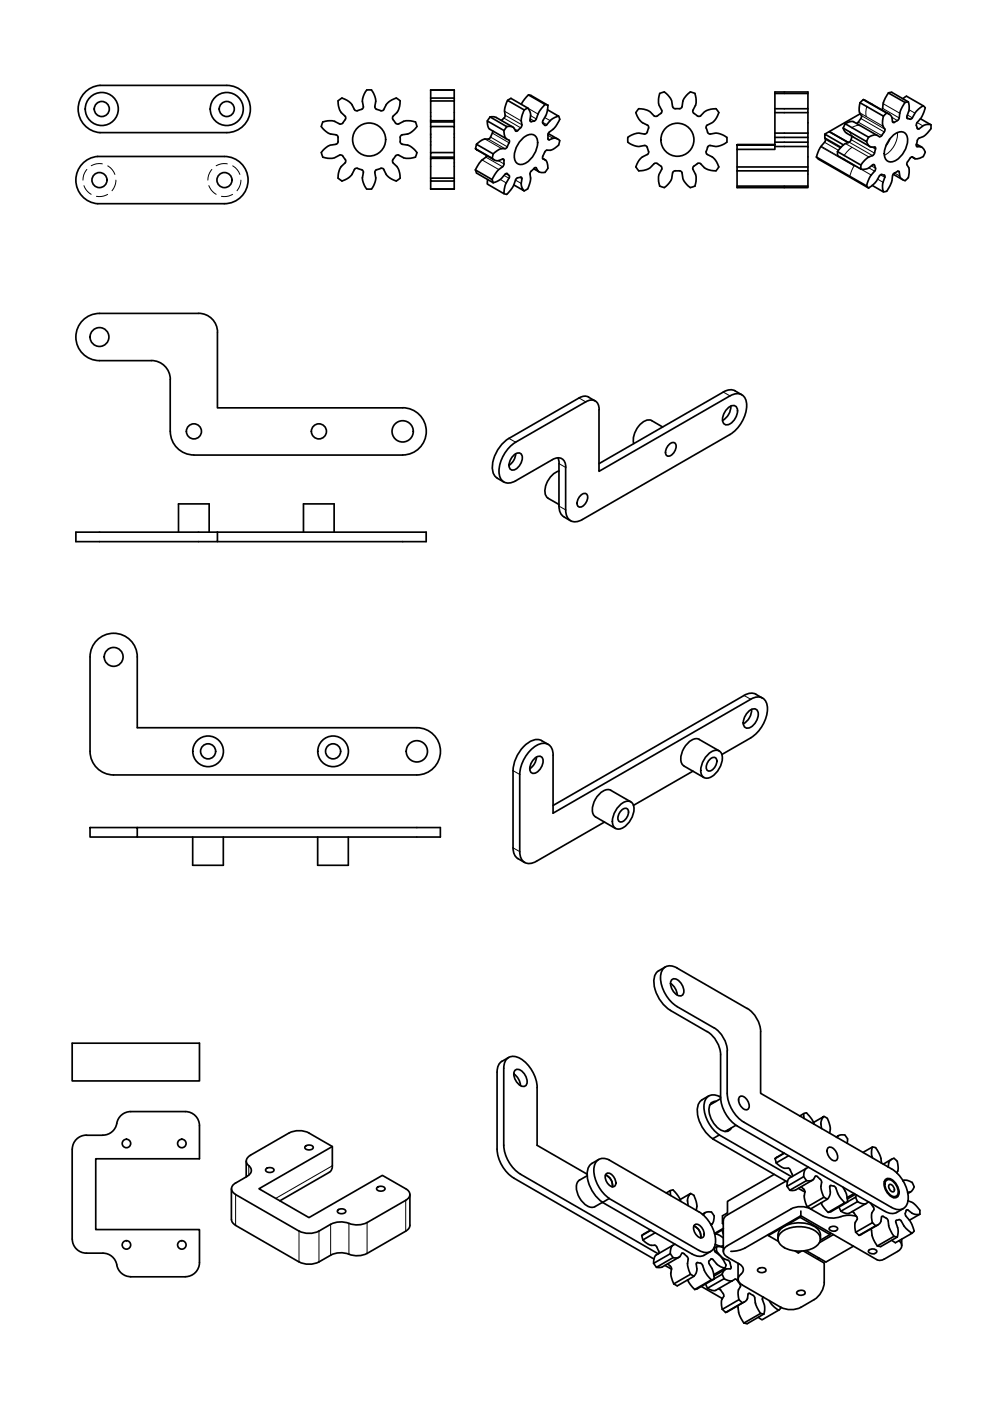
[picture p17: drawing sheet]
<svg xmlns="http://www.w3.org/2000/svg" width="210mm" height="297mm" viewBox="0 0 210 297" stroke-linecap="round" stroke-linejoin="round" font-family="sans-serif">
<!-- layer: Visible -->
<g fill="none" stroke="#000" stroke-width=".36">
<path d="M21.2 18.1h26.9a5 5 0 0 1 5 5 5 5 0 0 1-5 5h-26.9M21.2 18.1a5 5 0 0 0-4.6 5 5 5 0 0 0 4.6 5M91.3 19.1h.1M91.3 19.1h5M96.3 19.1h.1M146.4 19.5l-1.4 1.4-.5 1.9-.4 .2M146.4 19.5l.2 .1a1.07 1.07 0 0 1 1 1.2l-.1 1.4-.6 1.2a1.19 1.19 0 0 0 1 1.2l.4 .1 .3-.2M164.3 19.8h7v-.3h-7v12.2h-8M171.3 19.8v3.3h-7M188.4 19.7l.7-.2 3.5 2.1 .2 1.5-.5 1.6M17.7 34.5a5 5 0 0 1 3-1.3h26.9a5 5 0 0 1 5 5 5 5 0 0 1-5 5h-26.9a5 5 0 0 1-4.3-3.4 5 5 0 0 1 1.3-5.3zM68.4 25.9l2-.3 1.6 .7"/>
<path d="M68.4 25.8v.3a1.04 1.04 0 0 0 .4 1.5l1.2 .8 1.2 .2a1.26 1.26 0 0 1 .5 1.5l-.2 .4-1.8 .4-1 .8a1.04 1.04 0 0 0-.3 1.6l2 .3 1.6-.7a1.23 1.23 0 0 1 1.2 .9l.1 .5-1.2 1.3-.4 1.3a1.04 1.04 0 0 0 .8 1.5l1.6-.9 .5-.5 .5-1.1a.6 .6 0 0 1 1-.1l.6 .2M71.7 21.4l.3 1.9 .3 .5 .9 .8a1.16 1.16 0 0 1-.5 1.5l-.5 .2h-.2M71.7 21.4l.2-.2a1.05 1.05 0 0 1 1.5 0l1.1 .8 .7 1.2a1.24 1.24 0 0 0 1.5 0M76.7 36l.3 .3v.3M77 22.6l-.1 .5-.2 .1M77 22.6l-.2-1.3 .4-1.3a1.08 1.08 0 0 1 1.2-.9 1.08 1.08 0 0 1 1 1l.3 1.2-.2 1.3M77 36.6l-.2 1.3 .4 1.2a1.1 1.1 0 0 0 1.1 1 1.1 1.1 0 0 0 1.1-1l.3-1.2-.2-1.3M79.5 22.6v.2l.4 .4M79.9 36l-.3 .1-.1 .5M83.3 34.5l1.1 1.1 .4 1.3a1.05 1.05 0 0 1-.8 1.5l-1.6-.9-.5-.5-.5-1.1a1.21 1.21 0 0 0-1.6 .1M83.4 24.6a1.35 1.35 0 0 0 .7 1.7h.4M84.8 21.4l-.3 1.9-.3 .5-.9 .8"/>
<path d="M84.8 21.4l-.2-.2a1.08 1.08 0 0 0-1.5 0l-1.1 .8-.6 1.2a1.24 1.24 0 0 1-1.6 0M85.3 30.6l1.2 .2 1.3 .9a1.05 1.05 0 0 1 .3 1.6l-2 .3-1.6-.7a1.24 1.24 0 0 0-1.2 .9l-.1 .5 .2 .2M85.3 28.6a1.26 1.26 0 0 0-.5 1.5l.3 .4 .2 .1M88.1 25.9l-2-.3-1.6 .7M88.1 25.8l.1 .3a1.06 1.06 0 0 1-.5 1.5l-1.2 .8-1.2 .2M91.3 32.3v-5.5h5v11M91.3 25.6v-4.2h5v4.2M91.3 33.6v4.2M91.3 26.8v-.9h5v.9M91.3 25.6v.3M91.3 21.4v-.6h5v.6M91.3 20.8v-1.7h5v1.7"/>
<path d="M91.3 38.4v-.6h5v.6h-5v1.7M91.3 25.6h5M91.3 33.6h5M96.3 25.6v.3M96.3 38.4v1.7M96.3 33.3h-5v.3M96.3 32.3h-5v1M100.8 36l.2 .7 3.6 2M101 30.6l-.2 .9M103 33.3l-1 .8-1.2 1.9 3.5 2.1 1-1.7 1.4-1.2 .1-.4M103.3 33l-.3 .3M103.3 25.6l3.5 2.1 .2 1.1 .3 .6-3.6-2.1-.3-.6z"/>
<path d="M103.5 29.5h-.8l-.4 .1-1.3 1M103.9 24.8l-.6 .8M104.3 38.1l.3 .6M104.4 27.7l.1 .2a2.7 2.7 0 0 1-1 1.6M104.6 32.6l-.2 1M104.8 33.9l-4-2.4 4.2 2.5 .6 .1 1.1-.4 .2 1M106.3 25.5l.8-.9-.1-1.5 .6-1.8 3.5 2-.5 1.7 .1 1.5a2.35 2.35 0 0 1-1.3 1.3l-.1-.1M107.1 36.9l-1 1.2-1.5 .6M107.3 29.4l.6 .3M107.4 26.8l1.2 .1 .3 .2 .4 .7M107.4 26.8l-3.5-2 1.3 .1 3.6 2.1M107.5 26.8l-.6 .9"/>
<path d="M107.6 36.8l.2 .3a.44 .44 0 0 1 .1 .7l-.8 1.5-.3 1.8-3.5-2.1 .1-.9M107.6 36.8l-.5 .1M107.6 21.3l.8-.5 3.5 2.1 .3 .5 .3 .8-.1 1.3M107.9 29.7l.1 .5M107.9 30.3l-.6 1.2-1.4 .1-1.3 1-3.6-2M108.9 39.2l.4-1.1a1.12 1.12 0 0 1 1.3-.4l-.1 1.5 .3 .8 .3 .5-2.2-1.3-.9 1.4a.8 .8 0 0 1-1.1 .5M110.4 29.7a2.28 2.28 0 0 1 3-.9 3.1 3.1 0 0 1 0 3.6 4.1 4.1 0 0 1-3 2.5 1.46 1.46 0 0 1-1.4-1.8 5.4 5.4 0 0 1 1.4-3.4zM110.5 22.1l.5-.8 1-1.2 3.6 2-1.3 1.5-.6 1.6M111.9 22.9l-.7 .4M112.1 20.1l.5 .2 3.6 2M112.4 25.5v.2l.2 .1M113.2 35.8l1.1 .6"/>
<path d="M113.7 25.2l-.3 .4-.8 .2M115 33.6l.7 .4M115.1 33.1l-.1 .4 .7 .5M115.1 25.6a.73 .73 0 0 0 .7 1l.2-.2M115.6 22.2l.6 .1M115.7 34l.2 .2a2.33 2.33 0 0 1 .1 1.7 1.14 1.14 0 0 1-1.5 .6l-.4-.2-.5-.8a2.52 2.52 0 0 0-1.2 1.4v1.6l-.5 1.6M116 31.8l-.4 .2-.5 1.1M116.1 23.3l2.3 1.3-1.4 .7-1.1 1.1M116.2 22.3l-.3 1.8-.8 1.5M116.2 29.4l.1 .3 .2-.1M116.2 28.3l2.1 1.2M116.5 29.6l.8-.3h.5a.88 .88 0 0 1 .8 .7 .88 .88 0 0 1-.4 1l-1.4 .9-.9-.1"/>
<path d="M116.5 28l-.3 .4v1M118.5 24.6a1.58 1.58 0 0 1-.4 1.8l-.8 1-.8 .6M133.1 29.1v.3a1.05 1.05 0 0 0 .9 1.3l1.3 .4 1.3-.2a1.18 1.18 0 0 1 .9 1.2v.5l-.2 .1M134.8 23.9l.2-.2a1.04 1.04 0 0 1 1.4-.6l1.2 .4 1.3 1.2 .5-.1M134.8 23.9l.9 1.6 .5 .5 1 .5M137.2 32.8l-1.2 .6-.9 1.2a1.04 1.04 0 0 0 .3 1.6l1-.1 1-.2 .5-.3 .8-.9 .4-.1 .3 .1M137.3 26.5a1.24 1.24 0 0 1-.1 1.5l-.3 .4-2-.1-1.1 .4-.7 .4M139.4 34.7l.5 .4a.63 .63 0 0 1 .4 .8l-.6 1.1v1.6a1.04 1.04 0 0 0 1.2 1.2l1.3-1.4 .2-.5 .2-1.3M142.6 22.6l-.2-1.2-.8-1.2a1.08 1.08 0 0 0-1.3-.5 1.08 1.08 0 0 0-.7 1.3l.1 1.2 .6 1.2a1.24 1.24 0 0 1-.9 1.2M142.6 22.6a1.2 1.2 0 0 0 1.5 .5M144.1 36.2l.4 .2 .5 2 1.4 1.4M144.1 36.2h-.6a.63 .63 0 0 0-.9 .4"/>
<path d="M148.5 34.7l1.1 1.1 1.3 .4a1.07 1.07 0 0 0 1.5-.8M148.6 34.7a1.18 1.18 0 0 0-1.5 .5l-.2 .5 .6 1.3v1.6a1.03 1.03 0 0 1-1.1 1.2M152.4 23.9l-.8 1.6-.6 .5-1 .5a1.23 1.23 0 0 0 0 1.5l.1 .3 .5 .1 1.1-.2 .6 .1 1.1 .4 .7 .4M152.4 23.9l-.1-.2a1.07 1.07 0 0 0-1.5-.6l-1.2 .4-1.1 1.1M154.1 30.1l-.7 .5-1.2 .4-1.6-.1a1.21 1.21 0 0 0-.9 1.2l.1 .5 1.2 .7 .6 .5 .8 1.6M154.1 29.1v1M156.3 30.7h8h-8v1M156.3 31.7v4.5M156.3 36.2v3.6h15v-.3M156.3 35.4h15v.8h-15M164.3 28.2h7M164.3 31.1h7"/>
<path d="M171.3 30.1v5.3M171.3 36.2v3.3h-15M171.3 23.1v.8h-7M171.3 23.9v4.3M171.3 28.2v.9h-7M171.3 29.1v1h-7M173.1 33.3l10.6 6.1M173.1 33.3l.4 .4M173.5 33.7l10.6 6.2M174.9 29.2l.1 .7-1.2 1.5-.7 1.9M177.6 32.1v.9l4.9 2.8h1.3l1.4-.9 .2 .1 .2 .6M178.8 27.2l.2 .5 .5 .5 5 2.9"/>
<path d="M178.8 27.2l4.9 2.8M178.8 30.7l-3.9-2.3v.9l3.4 1.9M179.2 26.2l1-.4h.7l5 2.8M179.2 26.2l4.9 2.9 1.1-.5h.7M179.2 26.2l-.4 .9M180 30.1l-1.2 .6-1.2 1.4M180.5 29.6l-.4 .5M180.6 28.9l-.1 .7M182 25.9l-.4 .2M182.4 24.1l-6.6 3.8 4.1 2.3-4.1-2.3-.9 .5M182.5 35v.8M182.5 25.1l-.5 .8"/>
<path d="M182.6 24.5l-.4-1 .2-1.7 4.9 2.8-.2 1.7 .5 1.1a2.08 2.08 0 0 1-1.1 1.6l-.6-.4M182.7 24.5l-.2 .6M183.1 21.1l-.7 .7M183.7 30l.7 1.1 1.2 .1a2.33 2.33 0 0 1-.6 1.8l-1.3 .6-1.2 1.4-4.9-2.9M183.7 39.4l.5 .5M184.2 29.1l-.5 .9M185.4 36.3l-1.1 1.4-.6 1.7M185.6 35.7l-.1 .6M187.5 37.1l.1 .3-.5 1.9 .2 1.4-2.4-1.4M187.5 37.1l-.4-.1a.48 .48 0 0 0-.6 .3l-1 1.5-1.4 1.1M188 24l-.7 .6M188.5 24.2l-5.5-3.1 5.7 3.2 .4 .5 .2 1.2a1.71 1.71 0 0 0 1.4-1"/>
<path d="M188.9 29.2a2.28 2.28 0 0 1 3-1 3.1 3.1 0 0 1 0 3.6 4.1 4.1 0 0 1-3 2.5 1.46 1.46 0 0 1-1.4-1.7 5.4 5.4 0 0 1 1.4-3.4zM189.4 36.9l2 1.2M189.6 36.7l-.4 .6-.1 1.3-.6 1.1a1.39 1.39 0 0 1-1.2 1M189.6 36.7l1-.4 .3 1.4 1 .6M191.4 20.9l.8-.5 3.5 2M191.9 21.7l-3.5-2-1 1.8-.4 1.8M191.9 21.7l-1 1.8-.3 1.5M192.3 34.9l.5 1-.2 1.7M192.3 24.7v.4l.7 .2M192.6 21.6l-.7 .1M192.6 37.6l-.7 .7M193.4 33.3l.6 .3"/>
<path d="M193.4 25l-.4 .3M193.5 33.3h-.2a2.71 2.71 0 0 0-1 1.6M194.3 30.7l.2 .4M194.3 30.6l1.1 .6M194.4 31.1h.8l.4 .3a1.17 1.17 0 0 1 .5 1.2 1.17 1.17 0 0 1-1 .9l-1.1 .1M194.5 26l-.2 .4 .2 .8M194.5 29.8l-.2 .9M195.2 25.2l2.2 1.2h-1.2l-1.3 .9h-.3l-.1-.1M195.7 22.4l-1.4 1.2-.9 1.4M195.8 22.4a.91 .91 0 0 1 .1 1.4l-.6 1.1-.9 1.1M197.4 27.3l-1.2 1.3-1.5 .8-.2 .4M197.4 26.4v.9"/>
<path d="M91.3 40.1h5M111.9 40.1l-.8 .4M32.1 76.4a4 4 0 0 1 4 4.1v11M42.1 66.4h-21a5 5 0 0 0-5 5.1 5 5 0 0 0 5 5h11M42.1 66.4a4 4 0 0 1 4 4v16.1h39.3M36.1 91.5a5 5 0 0 0 5 5M41.1 96.5h44.3M85.4 86.5a5 5 0 0 1 5 5 5 5 0 0 1-5 5M107.9 92.9a7.4 7.4 0 0 0-3.4 7.2l.5 1 .4 .3M109 96.5a1 1 0 0 1 1.3-.4 1 1 0 0 1 .4 1.4l-.4 .9a1.62 1.62 0 0 1-2.1 1.1 2.4 2.4 0 0 1 .8-3zM109.3 96.2a3.1 3.1 0 0 1-1.4 2.5M118.3 97.1l.2 .8v9.4a2.6 2.6 0 0 0 1.1 2.3l1.4 .8"/>
<path d="M118.5 99.9a4.6 4.6 0 0 0-2.8 5l.5 .7 2.3 1.4M126.2 85a2.81 2.81 0 0 0-2.5-1l-.9 .4-14.9 8.5M127 86.8a1.73 1.73 0 0 0-.8-1.8 1.73 1.73 0 0 0-2 .2l-14.9 8.6a7.6 7.6 0 0 0-3.4 6.9 2.07 2.07 0 0 0 1.3 1.7 2.07 2.07 0 0 0 2.1-.5l7.8-4.4M138.2 89.2l2.3 1.3M138.2 89.2a2.46 2.46 0 0 0-2.8 1.2l-.9 1.6-.2 1.1 .1 .9M141.9 94.2a.82 .82 0 0 1 1.4 0 2.08 2.08 0 0 1-1.7 2.5 1.38 1.38 0 0 1 0-2.1zM154.4 86.5a1.13 1.13 0 0 1 1.5-.4 1.13 1.13 0 0 1 .4 1.5 3 3 0 0 1-2.3 2.5 1.41 1.41 0 0 1-.6-2.2zM154.8 83.9l-27.8 16v-13M154.8 83.9a2.16 2.16 0 0 1 2.5-.2 2.16 2.16 0 0 1 1 2.3 7.8 7.8 0 0 1-3.5 6.1l-31.3 18.1a2.16 2.16 0 0 1-2.5 .2 2.16 2.16 0 0 1-1.1-2.3l.1-9a1.73 1.73 0 0 0-.9-1.8 1.73 1.73 0 0 0-2 .1M154.9 86.1a3.4 3.4 0 0 1-1.7 3M155.9 82.9l1.4 .8M155.9 82.9a2.41 2.41 0 0 0-2.5 .2l-26.4 15.2"/>
<path d="M16.1 112.8h30v2h-30zM37.8 112.8v-6h6.5v6M46.1 112.8h44.3v2h-44.3M64.3 112.8v-6h6.5v6M105.4 101.4l1.4 .8M123.1 105a.82 .82 0 0 1 1.4 0 2.08 2.08 0 0 1-1.7 2.5 1.38 1.38 0 0 1 0-2.1zM116.2 157.8a3.4 3.4 0 0 0-5.2 .6 7.9 7.9 0 0 0-2.2 5M148.2 156.8l4.3 2.4M148.3 156.8a2.48 2.48 0 0 0-2.9 1.2 3.9 3.9 0 0 0-.7 4.1l.3 .3M158.8 150.8a1.13 1.13 0 0 1 1.5-.4 1.13 1.13 0 0 1 .4 1.5 3 3 0 0 1-2.3 2.5 1.41 1.41 0 0 1-.6-2.2zM159.2 156.4l-6.1 3.6M159.2 156.4a7.5 7.5 0 0 0 3.4-6.9 2.07 2.07 0 0 0-1.3-1.7 2.07 2.07 0 0 0-2.1 .4l-41.9 24.2v-12.3"/>
<path d="M159.3 150.4a3.4 3.4 0 0 1-1.7 3.1M160.3 147.2l1.4 .8M160.3 147.2a2.41 2.41 0 0 0-2.5 .2l-40.5 23.4M19.1 175.5h10v2h-10zM24.1 164.3h64.3a5 5 0 0 0 5-5 5 5 0 0 0-5-5h-59.3v-15a5 5 0 0 0-5-5 5 5 0 0 0-5 5v20a5 5 0 0 0 5 5M29.1 175.5h64.3v2h-64.3M40.9 177.5v6h6.4v-6M67.4 177.5v6h6.5v-6M108.8 163.4v16.4a2.6 2.6 0 0 0 1 2.2M113.4 160.8a1 1 0 0 1 1.3-.4 1 1 0 0 1 .4 1.4l-.4 .9a1.62 1.62 0 0 1-2.1 1.1 2.4 2.4 0 0 1 .8-3zM113.7 160.5a3.1 3.1 0 0 1-1.4 2.5M117.3 160.1a2.16 2.16 0 0 0-1.1-2.3 2.16 2.16 0 0 0-2.5 .3 7.8 7.8 0 0 0-3.5 6.1v16.4a2.16 2.16 0 0 0 1 2.2 2.16 2.16 0 0 0 2.5-.2l14.5-8.3"/>
<path d="M131.1 171a2.11 2.11 0 0 1 2.8-.9 2.92 2.92 0 0 1 0 3.3 3.8 3.8 0 0 1-2.8 2.4 1.6 1.6 0 0 1-1.2-2.3 5.4 5.4 0 0 1 1.2-2.5zM131.8 171.8a.82 .82 0 0 1 1.4 0 2.08 2.08 0 0 1-1.7 2.5 1.38 1.38 0 0 1 0-2.1zM133.7 170l-4.2-2.4a2.48 2.48 0 0 0-2.8 1.2 3.9 3.9 0 0 0-.8 4.1l4.6 2.7M145 162.4l4.2 2.5M146.9 163.5l-12.6 7.3M149.9 160.2a2.11 2.11 0 0 1 2.8-.9 2.92 2.92 0 0 1 0 3.4 3.8 3.8 0 0 1-2.8 2.3 1.6 1.6 0 0 1-1.3-2.3 5.4 5.4 0 0 1 1.3-2.5zM150.5 161a.82 .82 0 0 1 1.4 0 2.08 2.08 0 0 1-1.7 2.5 1.38 1.38 0 0 1 0-2.1zM109.8 182l1.4 .9M141.1 205a3.4 3.4 0 0 0-2.2 4.8 7.9 7.9 0 0 0 3.3 4.4l7.7 4.5M142.2 208.5l1 1.1 .4 1.4M142.4 207.7a1.63 1.63 0 0 1 2.2 1.1 1.63 1.63 0 0 1-.2 2.3 2.49 2.49 0 0 1-2-3.4zM143.6 213.4l7.8 4.5a6.3 6.3 0 0 1 2.8 4.9"/>
<path d="M143.6 213.4a7.5 7.5 0 0 1-3.5-6.9 2.06 2.06 0 0 1 1.4-1.7 2.06 2.06 0 0 1 2.1 .5l14.8 8.5a6.3 6.3 0 0 1 2.9 4.9M150 218.7a6.3 6.3 0 0 1 2.8 4.9M161.3 218.7v13.1l27.7 16a7.5 7.5 0 0 1 3.5 6.9 2.07 2.07 0 0 1-1.4 1.7 2.07 2.07 0 0 1-2.1-.4M15.3 221.2h27v8h-27zM105.4 227.3v16.4M107.8 224.2a2.97 2.97 0 0 0-2.4 3.1M108.9 227.7l1 1.1 .4 1.4M109.2 226.9a1.63 1.63 0 0 1 2.2 1.1 1.63 1.63 0 0 1-.2 2.3 2.49 2.49 0 0 1-2-3.4zM113.9 230.6v12.2l10.6 6.1M113.9 230.6a7.5 7.5 0 0 0-4.3-6.5 2.07 2.07 0 0 0-2.1 .3 2.07 2.07 0 0 0-.7 2.1v16.3a7.9 7.9 0 0 0 3.6 6.1M148.9 233.2a3.2 3.2 0 0 0-.8 3.8 8.1 8.1 0 0 0 3 4.4M150.3 232.4l-1.5 .8"/>
<path d="M151.1 233.9h-.4M151.8 233.5a1.6 1.6 0 0 0-1.5 2.2 5.2 5.2 0 0 0 3.2 4.2 1.28 1.28 0 0 0 1.6-.8M152.8 223.6v9a2.15 2.15 0 0 0-2.5-.2 2.15 2.15 0 0 0-1 2.3 7.9 7.9 0 0 0 3.2 5.9M152.8 232.9l-2.3 1.4M152.8 232.6a7.9 7.9 0 0 0 3.5 6.1l31.3 18.1a2.6 2.6 0 0 0 2.5 .3M154.2 222.8v9a7.8 7.8 0 0 0 3.5 6.1M154.3 239.5l-.2 .4M156 238.6l-2.2 1.3M156.8 232.5a1.38 1.38 0 0 1 1.8 1.1 1.22 1.22 0 0 1-.2 1.7 1.98 1.98 0 0 1-1.6-2.8zM157.7 237.9l31.3 18.1M169.6 236.6l.8-.5 .1 1M170.4 236.1a.9 .9 0 0 1 1.2 .6l.9 1.3"/>
<path d="M172.5 238l2.2-1.3-.4 .6-.2 .7 .1 1.3M172.5 238l.1 .4M174.7 236.7l.7 .4M175.4 237.1l.6 2-.1 1.2M18.3 240.7h3.5M18.3 240.7a2.99 2.99 0 0 0-3 3v19a3 3 0 0 0 3 3M21.8 240.7a3.2 3.2 0 0 0 3.1-3.1 3 3 0 0 1 2.8-1.9h11.6a2.99 2.99 0 0 1 3 3v7h-22v15h22v7a2.99 2.99 0 0 1-3 3h-11.6a3.2 3.2 0 0 1-3.1-3.1 3 3 0 0 0-2.8-1.9M49.1 252v6.6a1.49 1.49 0 0 0 .9 1.2M50 253.3l13.4 7.7a4.7 4.7 0 0 0 4.2 0l2.5-1.4 1-.4 1.8-.1 1.1 .3M50 259.8l13.4 7.8M50 250.8a1.29 1.29 0 0 0-.9 1.2 1.29 1.29 0 0 0 .9 1.2M52.2 246.2v3.3"/>
<path d="M52.7 247.2a1.24 1.24 0 0 1 .6 1.2 1.24 1.24 0 0 1-.9 1l-2.4 1.4M53.1 244.9l8.2-4.7a4.7 4.7 0 0 1 4.2 0l5 2.9v4.1M53.1 244.9a1.24 1.24 0 0 0-.9 1.1 1.24 1.24 0 0 0 .6 1.2M56.4 247.9a1.12 1.12 0 0 1 1.7 .2 1.04 1.04 0 0 1-1.8 0zM64.7 243.1a1.12 1.12 0 0 1 1.7 .2 1.04 1.04 0 0 1-1.8 0zM69.8 248.5l-10.5 6.1M70.5 243.1l-15.6 8.9 10.6 6.2 15.6-9 4.9 2.8a1.29 1.29 0 0 1 .9 1.3 1.29 1.29 0 0 1-.9 1.2l-8.2 4.7M70.5 247.2a1.5 1.5 0 0 1-.6 1.3M71.6 256.6a1.12 1.12 0 0 1 1.7 .2 1.04 1.04 0 0 1-1.8 0zM77.8 259.2l-1 .4-1.1 .1-1.7-.3M79.9 251.8a1.12 1.12 0 0 1 1.7 .2 1.04 1.04 0 0 1-1.8 0zM86.9 253.3v6.5a1.49 1.49 0 0 1-.9 1.2"/>
<path d="M105.4 243.6a7.8 7.8 0 0 0 3.5 6.2l29.8 17.1M110.3 248.9l29.3 16.9M124.5 249.3l-1.6 .9M126.9 245.8a3.4 3.4 0 0 0-2.2 4.7 8.1 8.1 0 0 0 3.1 4.4l-1.7 .9a2.51 2.51 0 0 1-2.8-1.2 3.9 3.9 0 0 1-.8-4.1l.4-.3M128.4 249.1a2.26 2.26 0 0 1 1.4 2.5M128.5 248.9a1.38 1.38 0 0 1 1.9 1 1.22 1.22 0 0 1-.3 1.7 1.98 1.98 0 0 1-1.6-2.7zM129.2 254.1l-1.4 .8 19 11a3 3 0 0 0 3.9-.6M129.2 254.1l19 11M129.2 254.1a7.6 7.6 0 0 1-3.2-6.7 2.02 2.02 0 0 1 3.2-1.5l19 11a7.5 7.5 0 0 1 3.4 6.9 2.07 2.07 0 0 1-1.3 1.7 2.07 2.07 0 0 1-2.1-.4M141.3 252.9l.8-.5 .1 1.1M142.7 252.3l1.5 2M142.7 252.3l-.6 .1"/>
<path d="M144.2 254.3l2.2-1.2-.6 1.1 .1 1.4M144.2 254.3l.1 .4M146.4 253a2.05 2.05 0 0 1 1.2 1.6l.2 .9-.2 1.1M147.1 260a2.26 2.26 0 0 1 1.4 2.4M147.3 259.7a1.38 1.38 0 0 1 1.8 1.1 1.22 1.22 0 0 1-.3 1.6 1.98 1.98 0 0 1-1.5-2.7zM149.1 257.6l.2-.4 .4-.2a1.3 1.3 0 0 1 1.7 .8M149.5 257.1l-.6 .4M151.4 257.8l-.1 1.2-.3 .6-.3 .1M153.4 259.3l-.2 .1 .2 .1M153.4 258.8v6.5M164.1 249l-9.9 5.7v2.5l-1 .6v1.6M164.4 245.6l.2 1"/>
<path d="M166.2 244.5l-1.9 1.1 2-1.1M166.6 250.4l-12.3 7.2a1.49 1.49 0 0 0-.9 1.2M166.9 251.5l.6 .8M167.1 247.7l.3 .2 .5 1M167.2 245l-2.6 1.6 1.3 1 1.2 .1M167.2 249.9l3.7-2.1-.4 .5-.1 1.2-3.5 2v-.9zM167.7 256.4l-13.5 7.7M167.7 256.3a4.7 4.7 0 0 1 4.2 0M167.9 249.5l-15.4-8.9-1.4 .9 15.8 9.1M168 248.9v.5M169.3 252l1.4 .7M169.6 257.9v.2l-6.7 3.9v-.2"/>
<path d="M169.6 258.1l6.4 3.7M169.8 256.8v1M169.9 251.6l.7 .7 .1 .4M170.4 249.5l.6 .8M171.2 255.9l.7 .4M171.4 247.5l-.5 .3M172.3 250.2l-3.7 2.1-1.2 .1M173.3 249.4l.9 1.1-.1 1.5 .6 1.8-3.5 2.1-.6-1.7v-1.5M173.3 249.5l-.3-.2-.7 .9-.6 .2-.7-.1-3.6 2.1M174.7 253.8l.7 .4M175.6 243.4a1.38 1.38 0 0 1 1.8 1 1.22 1.22 0 0 1-.3 1.7 1.98 1.98 0 0 1-1.5-2.7zM176.8 251.5l-.6-.1-.3 .1 .1 1.6-.6 1.2-3.5 2.1 2.5 1.4 1 .3 1.8 .1 1.1-.3"/>
<path d="M176.8 251.5l.3 .2 .9 2 1.1 1.3-3.5 2.1-1-1.2-.5-.9M177.5 241.2l.5-.5a1.21 1.21 0 0 1 1.4 .2 1.21 1.21 0 0 1 .2 1.4v.1M177.8 240.8l-.5 .3M177.9 255.9l.4 .9M178.7 251.7l.8 1.5 .2 1.7-3.5 2-.6 .1M179.7 254.8l-.6 .2M180.7 256.9l.4 .3M181.1 257.1l.5 .8M181.1 253.1l-1.5 .8 .1 .3M181.4 253.2l-1.7 1M181.4 253.8l.4 1M181.4 253.8l-1.7 1"/>
<path d="M181.6 257.9l-1.7-.3-1.6 .4M181.6 253.4l-.2 .4M181.6 257.9l.1 .6M181.7 258.5l-.4 1 .1 1.8M181.8 254.8l1 .4h.8M181.8 254.8l-3.5 2M183.6 255.2l-3.6 2.1-.8-.1-.9-.4M184.1 254.9l-.5 .3M184.2 254.8l-.1 .1M184.5 255l.8 1.3-.5 1.2 .2 1.7-3.6 2.1M185 243.2l.7 .1M185 259.2l.7 .7"/>
<path d="M185 243.2l-.2 1.6 .2 .7M185 243.2l-2 1.1M185.7 259.9l.5-.2 .4-.5 .4-1.3a1.83 1.83 0 0 1 1.3 1l.2 1.4 1 1.8M185.7 243.3l.9 1.8 .3 1.5M185.7 259.9l-3.6 2M186.1 259.7l-4 2.2M186.9 246.6h.1M187.7 250.2a1.41 1.41 0 0 1 2.1 .6 2.7 2.7 0 0 1 .6 2.8 1.41 1.41 0 0 1-2.2-.6 2.7 2.7 0 0 1-.5-2.8zM187.9 250.3a1.63 1.63 0 0 1 2.1 1 1.63 1.63 0 0 1-.1 2.4 2.49 2.49 0 0 1-2-3.4zM188 250.2l-.5 .3M188.6 251.1a1.02 1.02 0 0 1 .9 1.6 1.02 1.02 0 0 1-.9-1.6zM189.1 245.8l-1.8 1"/>
<path d="M190 253.6l-.5 .3M190.2 246.2l.2 1.6-.3 .9M190.2 246.2l-.2-.2a.76 .76 0 0 0-1.2 0l-.4 .5-.1 .9M190.6 258.6l-.5 .1-.2 .3 .5 1.7-.2 1.6M190.6 258.6l.4 .1 1.1 1.7 1.3 1.1-3.6 2-.7-.5M191.5 256.3l-1.4 .8M191.7 250.3l-.2 .1 .7-.2a1.97 1.97 0 0 1 1.6 1.4l-.5 .9-.4 .3h-.5M192.5 254.6h.1M192.5 254.6l.9 .3 1 .9a1.8 1.8 0 0 1 .6 1.6M192.8 258.7l.8 1.5a.81 .81 0 0 1-.2 1.2M193.1 252.7l-.6 .4M195 257.4h-1.2l-1.4-.9a1.12 1.12 0 0 0-.3 1.4l.7 .8"/>
<path d="M195 257.4l-2.2 1.3M18.3 265.7h3.5M63.4 267.5a4.7 4.7 0 0 0 4.2 0M70.1 266.1l-2.5 1.5M77.8 265.7a5.1 5.1 0 0 1-4.3 .1l-1.8-.2-1.6 .5M86 261l-8.2 4.8M136.1 262l.2 .9M137.9 260.8l-1.8 1.2M138 260.8l-1.9 1.2M138.6 267.9l.6 .8M138.8 264l.5 .4M138.9 261.4l-2.6 1.5 1.4 1 1.1 .1"/>
<path d="M139.3 264.4l.4 .9M139.7 265.3v.4M141 268.3l1.4 .8M141.6 267.9l.7 .7 .1 .5M142.1 265.8l.6 .8M142.4 269.1l-.1 1.5 .6 1.6 3.5-2M142.6 264.1l-.4 .7-.1 1M142.6 264.1l-3.6 2-.3 .6-.1 1.2 3.5-2.1M142.9 272.2l.7 .4M143.1 263.8l-.5 .3M145 265.8l-.3-.1-.6 .8-.6 .2-.8-.1-3.5 2.1h1.1l3.7-2.2M145 265.8l.8 .8 .1 .4"/>
<path d="M145.8 271.4l.5 .9 1 1.1M145.9 267l-.1 1.4 .6 1.8M146.4 270.2l.7 .4M148.5 267.8l-.6-.1-.2 .1v1.6l-.1 .6-.5 .6-3.5 2M148.5 267.8l.5 .5M148.7 272.8l4.5 2.5M149 268.3l.5 1.4 1.3 1.6M149.6 272.2l.4 .9M150.3 267.3l.1 .6M150.3 267.9l.8 1.4 .3 1.9-3.5 2-.6 .2M150.8 271.3l-3.5 2.1M151.2 267.1l.9 1.1 1.6 .7-2.4 1.3"/>
<path d="M151.2 267.1l-.3-.2-.6 .4M151.4 270.2v.3M151.4 271.2l-.6 .1M151.5 264.5l.1 .8 1.2 1.1 .7 .9a1.54 1.54 0 0 1 .2 1.6M151.5 261.7l.8 .1 1.1 .7M151.6 263.8l1 .4 .8-.1-.4 .3M151.9 265.2l1.2 1.4 1.3 .6a2.34 2.34 0 0 1 .6 1.8h-.9l-.4 .2-.6 1-1.7 1M151.9 265.2l-.3 .2M151.9 264.4v.8M152.4 273.2l.3 .2M152.4 273.2l.3 .1 .6 1M153.1 270.2l.4 .9"/>
<path d="M153.2 277.6l.7 .7M153.3 274.2l.1 .7M153.4 261.6l-.3-.8-1.5 .9M153.4 264.5l-1.1-.2-.9 .3M153.4 260.4l-1.9 1.1M153.4 260.5l-.3 .3M153.4 274.9l-.4 1.1 .1 1.6M153.9 269.1l-2.5 1.4M154.3 264.1a1.29 1.29 0 0 0-.9 1.2 1.29 1.29 0 0 0 .9 1.2l2.4 1.5a1.24 1.24 0 0 1 .9 1 1.24 1.24 0 0 1-.5 1.2M155 265.3l1.6-.2 1.4-.5 11.8-6.8 16.2 9.3M155.3 271.6l-.8-.1-1-.4-3.5 2M155.3 271.6l-3.7 2h-.7l-.9-.5"/>
<path d="M155.8 271.2l-.5 .4M155.8 271.2h.2a2.69 2.69 0 0 1 1 1.6l-.4 .7-.1 .4 .2 1.7M156.4 276.9l.1 .3M156.5 277.2l.3 1.6 .9 1.7M156.5 267.9v3.3M156.7 275.6l-3.6 2M156.7 275.6l.7 .6M157.1 270.2a1.26 1.26 0 0 0-.6 1.2 1.26 1.26 0 0 0 .9 1l8.2 4.8a4.7 4.7 0 0 0 4.2 0M157.8 276l-4 2.3 3.6-2.1M158.6 274.4l-.3 1.2-.3 .3-.6 .3M159 274.2l1 .8 .3 1.8 1 1.7-3.6 2M159 274.2h-.2l-.2 .2"/>
<path d="M161.1 268.9l.4-.1a.59 .59 0 0 1 .7 .1 .59 .59 0 0 1 .1 .7M161.1 268.8l-.3 .2-.2 .4a1.18 1.18 0 0 0 1.7 .2M161.3 278.5l.7 .1M161.9 275l-.3 .3 .5 1.8-.2 1.5-3.5 2-.7-.1M162.9 262l2.1 1.2M163.1 275.7l.6 1 1.4 1.1M165 262.7a2.79 2.79 0 0 1 2.5-3.2 6 6 0 0 1 6.2 1.5l.2 .4v1.3M165.1 277.8l-3.5 2-.8-.5M165.5 277.1v.3l-.4 .4M165.7 261.2a6.6 6.6 0 0 1 7.5 0 1.86 1.86 0 0 1 .7 1.9 1.86 1.86 0 0 1-1.3 1.4 6.8 6.8 0 0 1-6.9-.4 1.74 1.74 0 0 1 0-2.9zM168.6 265.2l.7 .4 .6-.3M169.1 273.8l.9-.2a.53 .53 0 0 1 .6 .1 .53 .53 0 0 1 0 .7l-.7 .2a.79 .79 0 0 1-1-.6z"/>
<path d="M170.3 265.2l4.5 2.6v4.1a4.7 4.7 0 0 1-2.2 3.6l-2.8 1.7M173.7 266.8l-.4 .2M176 261.4v.4l-2.1 1.2M176.7 261.8l-3 1.7M177.1 261l.3-.2 .2-.4a1.07 1.07 0 0 0-1.8 .1l.4 .4 .9 .1M181 264.2l-5.9 3.4-4.2-2.5M181.4 261.3l.7 .6M184.2 265.1l.7-.3a.79 .79 0 0 1 1 .6l-.7 .4-.8-.1a.34 .34 0 0 1-.3-.3 .34 .34 0 0 1 .1-.3zM184.6 260.5l.4 1.9 1 1.8 3.5-2.1M186 264.2l.7 .1M189.6 262.1l.7 .2M190.2 262.3l-3.5 2"/>
<path d="M190.3 265.3l-2.8 1.6a1.49 1.49 0 0 1-1.5 .2M190.6 263.1a1.25 1.25 0 0 1 .6 1.2 1.25 1.25 0 0 1-.9 1M191.2 262.7v1.4"/>
<circle cx="21.1" cy="38.2" r="1.6"/>
<circle cx="21.6" cy="23.1" r="1.6"/>
<circle cx="21.6" cy="23.1" r="3.5"/>
<circle cx="47.6" cy="38.2" r="1.6"/>
<circle cx="48.1" cy="23.1" r="1.6"/>
<circle cx="48.1" cy="23.1" r="3.5"/>
<circle cx="78.3" cy="29.6" r="3.5"/>
<circle cx="143.6" cy="29.6" r="3.5"/>
<circle cx="21.1" cy="71.5" r="2"/>
<circle cx="41.1" cy="91.5" r="1.6"/>
<circle cx="67.6" cy="91.5" r="1.6"/>
<circle cx="85.4" cy="91.5" r="2.25"/>
<circle cx="24.1" cy="139.3" r="2"/>
<circle cx="44.1" cy="159.3" r="1.6"/>
<circle cx="44.1" cy="159.3" r="3.2"/>
<circle cx="70.6" cy="159.3" r="1.6"/>
<circle cx="70.6" cy="159.3" r="3.2"/>
<circle cx="88.4" cy="159.3" r="2.25"/>
<circle cx="26.8" cy="242.4" r=".9"/>
<circle cx="38.6" cy="242.4" r=".9"/>
<circle cx="26.8" cy="263.9" r=".9"/>
<circle cx="38.6" cy="263.9" r=".9"/>
</g>
<!-- layer: Hidden -->
<path d="M17.8 39.4l.4 .8 1.1 1M18.4 35.9l-.2 .3a3.3 3.3 0 0 0-.6 2M21.7 34.7h-.2a3.4 3.4 0 0 0-2.2 .4M22.8 35.2h.2a3.5 3.5 0 0 1 1.4 1.8M24.6 38.2l-.3 1.3-.6 .9M44.3 39.4l.4 .8 1.1 1M44.9 35.9l-.2 .3a3.6 3.6 0 0 0-.6 2M48.2 34.7h-.2a3.5 3.5 0 0 0-2.2 .4M49.3 35.2h.2a3.5 3.5 0 0 1 1.4 1.8M51.1 38.2l-.3 1.3-.6 .9M22.8 41.2l-.3 .2a3.3 3.3 0 0 1-2.1 .2M49.3 41.2l-.3 .2a3.2 3.2 0 0 1-2.1 .2" fill="none" stroke="#000" stroke-width=".21"/>
<!-- layer: Visible Narrow -->
<g fill="none" stroke="#000" stroke-width=".21">
<path d="M102.2 33.9l3.5 2M102.8 29.5l3.6 2M103 33.3l3.6 2.1M103.5 29.5l3.6 2M104 29.1l3.5 2M104.4 28.2l3.5 2.1M105.7 34.1l1.1 .7M106.1 38l1.2 .8M106.5 33.8l.3 .2M106.8 25l3.6 2.1M106.9 37.2l1 .6M107 23.6l3.5 2"/>
<path d="M107.1 24.4l3.6 2.1M107.2 36.8l.7 .4M107.4 36.8h.1M109 27.3l.7 .4M109.3 38.2l1.2 .7M110.2 37.6l.5 .3M111.9 22.9l2.2 1.3M112.4 25.7l.2 .1M112.4 25.2l.9 .5M112.5 24.5l1.2 .7M113.2 35.7l.9 .5M113.6 35.5l.1 .1"/>
<path d="M115 25.9l.9 .5M115 33.6l.7 .4M115.1 33.6h.1M115.5 24.9l1.1 .7M116.2 29.5l.3 .1M116.2 28.7l1.1 .6M174 31.1l7.1 4.1 .1-.1M174.1 31l7.1 4.1M174.8 30.2l3 1.7M175 29.6l3.2 1.8M179.3 30.4l1.4 .8-.8 .6-.9 1.2M180 30.1l5 2.9"/>
<path d="M180.2 28l.2 .6 .5 .5M180.4 29.6l5 2.9M180.7 31.2l3.5 2.1M181.1 35.2l-.5 1-.4 1.2M181.2 35.1l3.5 2M182 25.9l4.9 2.9M182.3 23.9l1.4 .8M182.4 26.6h-.7l-1.1 .5M182.5 25.1l5 2.9M182.6 24.5l5 2.9M183.7 24.7l3.5 2.1M183.8 22.6l-.2 1.1 .1 1"/>
<path d="M184.2 35.6l1.2 .7M184.4 21.9l.5 .2M184.8 35.2l.8 .5M184.9 31.2l.7 .4M185.1 34.9l.3 .1M186.1 38l1.1 .7M186.7 37.1l.9 .5M187.1 23l3.5 2M187.2 22l3.6 2M188.8 29.3l-.3 .7-.7 1M189.1 24.9l1.2 .7M189.2 25.7l.4 .3"/>
<path d="M189.7 36.7l1.1 .6M190.3 28.1a5.3 5.3 0 0 1-2.8 4.8M190.4 36.3l.2 .2M192.2 24.9l.8 .4M192.3 25.1h.1M192.4 24.4l1 .6M192.7 23.3l1.3 .7M193.4 33.3l.6 .3M193.4 33.3h.1M194.3 31l.1 .1M194.3 30.6l.9 .5M194.4 27l.5 .3"/>
<path d="M194.5 26l1.2 .7M107.9 92.9l1.4 .9M118.5 98.3l1.4 .8M122.8 84.4l1.4 .8M153.4 83.1l1.4 .8M118.5 107.3l1.4 .8M157.8 147.5l1.4 .8M108.8 163.4l1.4 .8M108.8 179.8l1.4 .8M50 253.3v6.5M52.7 247.2v2M70.1 259.6v6.5"/>
<path d="M70.5 247.2l-12.1 6.9M74 259.4v6.5M77.8 259.2v6.6M86 254.5v6.5M63.4 261v6.6M67.6 261v6.6"/>
</g>
<!-- layer: Visible -->
<g fill="#000">
<circle cx="174.1" cy="255" r=".18"/>
<circle cx="145.8" cy="271.4" r=".18"/>
</g>
</svg>
